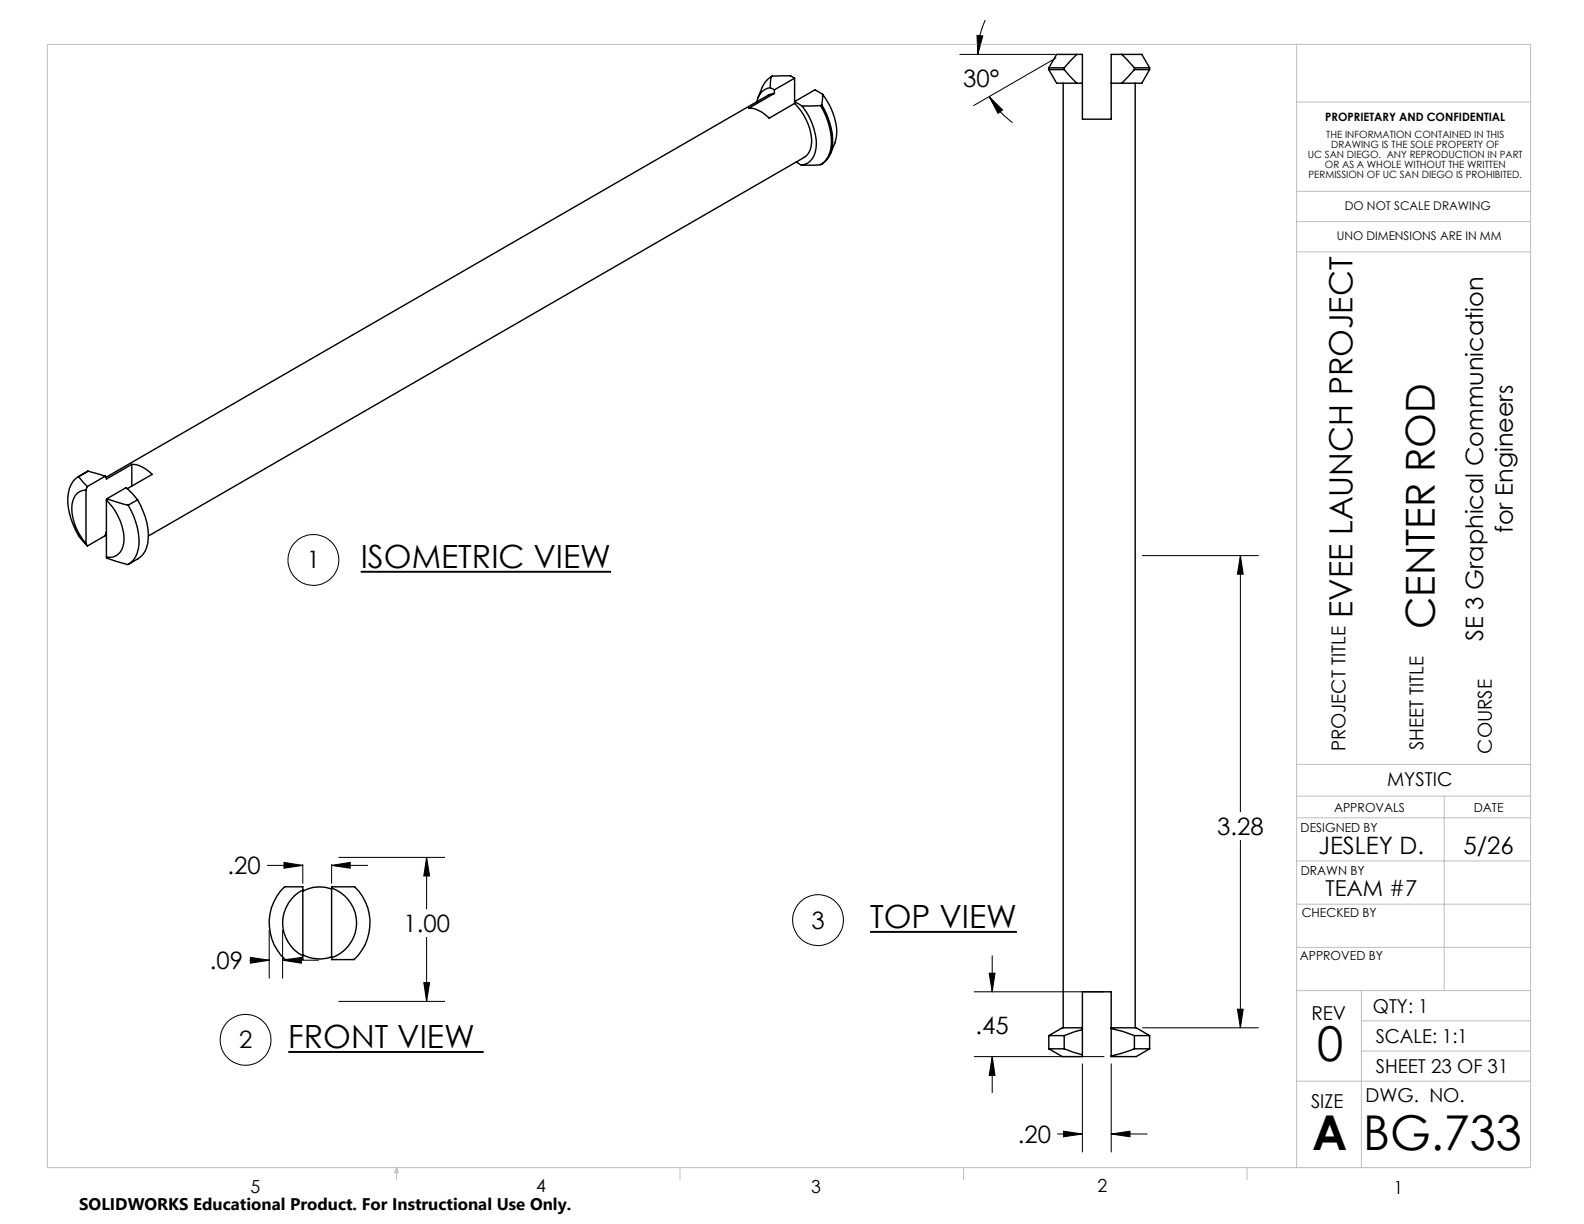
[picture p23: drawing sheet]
<svg xmlns="http://www.w3.org/2000/svg" width="279mm" height="216mm" viewBox="0 0 279 216" stroke-linecap="round" stroke-linejoin="round" font-family="sans-serif">
<defs><g id="words">
<g font-size="8.5">
<text x="232.3" y="187.1">0</text>
<text x="231.5" y="202.9">A</text>
<text x="240.4" y="202.9">BG.733</text>
</g>
<text font-size="7.1" x="253.1" y="111" transform="rotate(-90 253.1 111)">CENTER ROD</text>
<g font-size="5.6">
<text x="63.6" y="100.2">ISOMETRIC VIEW</text>
<text x="238.5" y="109" transform="rotate(-90 238.5 109)">EVEE LAUNCH PROJECT</text>
<text x="153.5" y="163.8">TOP VIEW</text>
<text x="50.9" y="184.9">FRONT VIEW</text>
</g>
<g font-size="4.2">
<text x="169.9" y="15.4">30°</text>
<text x="266.8" y="94" transform="rotate(-90 266.8 94)">for Engineers</text>
<text x="54.1" y="100.3">1</text>
<text x="261.6" y="113.1" transform="rotate(-90 261.6 113.1)">SE 3 Graphical Communication</text>
<text x="214.7" y="147.3">3.28</text>
<text x="40.1" y="154.2">.20</text>
<text x="232.6" y="150.7">JESLEY D.</text>
<text x="258.1" y="150.7">5/26</text>
<text x="71.2" y="164.4">1.00</text>
<text x="143.1" y="163.8">3</text>
<text x="37" y="171">.09</text>
<text x="42.2" y="184.9">2</text>
<text x="172.1" y="182.5">.45</text>
<text x="179.5" y="201.6">.20</text>
</g>
<text font-size="3.9" x="233.8" y="158">TEAM #7</text>
<g font-size="3.4">
<text x="237.3" y="132.5" transform="rotate(-90 237.3 132.5)">PROJECT TITLE</text>
<text x="251.1" y="132.3" transform="rotate(-90 251.1 132.3)">SHEET TITLE</text>
<text x="263.1" y="133" transform="rotate(-90 263.1 133)">COURSE</text>
<text x="244.7" y="138.7">MYSTIC</text>
<text x="231.3" y="180">REV</text>
<text x="242.2" y="178.7">QTY: 1</text>
<text x="242.7" y="183.9">SCALE: 1:1</text>
<text x="242.7" y="189.2">SHEET 23 OF 31</text>
<text x="231.3" y="195.4">SIZE</text>
<text x="240.9" y="194.3">DWG. NO.</text>
</g>
<g font-size="3.2">
<text x="44.2" y="210.4">5</text>
<text x="94.6" y="210.3">4</text>
<text x="143.1" y="210.4">3</text>
<text x="193.6" y="210.3">2</text>
<text x="245.8" y="210.7">1</text>
</g>
<text font-size="3" x="14" y="213.5">SOLIDWORKS Educational Product. For Instructional Use Only.</text>
<g font-size="2.2">
<text x="235.3" y="143.1">APPROVALS</text>
<text x="259.9" y="143.1">DATE</text>
<text x="229.4" y="146.7">DESIGNED BY</text>
<text x="229.4" y="154.4">DRAWN BY</text>
<text x="229.6" y="161.8">CHECKED BY</text>
<text x="229.3" y="169.4">APPROVED BY</text>
</g>
<g font-size="2.1">
<text x="237.2" y="37.1">DO NOT SCALE DRAWING</text>
<text x="235.8" y="42.3">UNO DIMENSIONS ARE IN MM</text>
</g>
<text font-size="2" x="233.8" y="21.4">PROPRIETARY AND CONFIDENTIAL</text>
<g font-size="1.8">
<text x="230.7" y="27.9">UC SAN DIEGO. ANY REPRODUCTION IN PART</text>
<text x="233.7" y="29.7">OR AS A WHOLE WITHOUT THE WRITTEN</text>
<text x="233.9" y="24.4">THE INFORMATION CONTAINED IN THIS</text>
<text x="234.8" y="26.2">DRAWING IS THE SOLE PROPERTY OF</text>
<text x="230.8" y="31.5">PERMISSION OF UC SAN DIEGO IS PROHIBITED.</text>
</g>
</g></defs>
<path d="M63.6 100.9h44.2M153.5 164.4h25.9M50.9 185.6h34.4" fill="none" stroke="#000" stroke-width=".34"/>
<g fill="none" stroke="#000" stroke-width=".18">
<path d="M169.3 9.6h16.8M172.3 6.2l1.1 .2-.9 3.2zM173.8 3.5a14.5 14.5 0 0 0-1.3 6.1M174.5 17l2.3 2.4-.8 .6zM174.5 17a15.8 15.8 0 0 0 4.1 4.6M186.3 10.2l-14.6 8.4M201.5 98h20.5M218.8 98v45.2M218.8 98l.5 3.3h-1zM47.2 152.6h6.2M50.1 152.1l3.3 .5-3.3 .5zM53.4 152.5v3.3"/>
<path d="M58.5 152.6l3.3-.5v1zM58.5 152.5v3.3M58.5 152.6h6.3M59.8 151.2h18.6M75.2 151.2v9.1M75.2 151.2l.6 3.3h-1zM218.8 148.2v33.1M44.1 169.4h3.4M44.2 168.9l3.3 .5-3.3 .5zM47.5 164.1v8.4M49.8 164.1v8.4M49.8 169.4h6.4"/>
<path d="M49.8 169.4l3.4-.5v1zM59.8 176.6h18.6M74.8 173.3h1l-.6 3.3zM75.2 165.3v11.3M171.8 174.9h22.9M174.5 171.7h1l-.5 3.2zM175 168.6v6.3M218.3 178h1l-.5 3.3zM171.8 186.4h22.9M175 186.4l.5 3.3h-1zM175 186.4v6.3M187.6 199.5l3.3 .5-3.3 .5z"/>
<path d="M190.9 187.6v15.6M196 187.6v15.6M201.5 181.3h20.5M186.5 200h4.4M196 200h6.4M196 200l3.3-.5v1z"/>
<circle cx="55.3" cy="98.8" r="4.5"/>
<circle cx="144.3" cy="162.3" r="4.5"/>
<circle cx="43.3" cy="183.4" r="4.5"/>
</g>
<g fill="none" stroke="#c0c0c0" stroke-width=".18">
<path d="M8.4 7.8h261.6v198.2h-261.6zM228.7 7.8v198.2M228.7 18h41.3M228.7 33.8h41.3M228.7 39.1h41.3M228.7 44.4h41.3M228.7 134.8h41.3M228.7 159.5h41.3M228.7 151.9h41.3M228.7 144.3h41.3M228.7 140.4h41.3M254.7 140.4v34.3"/>
<path d="M228.7 174.7h41.3M228.7 167.1h41.3M240.1 174.7v31.3M228.7 190.7h41.3M240.1 185.4h29.9M240.1 180.1h29.9M70 206v2.1M70 206l.3 .8h-.7zM119.9 206v2.1M170 206v2.1M220 206v2.1"/>
</g>
<path d="M218.8 98l.5 3.3h-1zM218.3 178h1l-.5 3.3zM175 186.4l.5 3.3h-1zM174.5 171.7h1l-.5 3.2zM187.6 199.5l3.3 .5-3.3 .5zM196 200l3.3-.5v1zM172.3 6.2l1.1 .1-.9 3.3zM174.5 17l2.3 2.4-.8 .6zM75.2 151.2l.6 3.3h-1zM74.8 173.3h1l-.6 3.3zM50.1 152.1l3.3 .5-3.3 .5zM58.5 152.6l3.3-.5v1zM49.8 169.4l3.4-.5v1zM44.2 168.9l3.3 .5-3.3 .5z" fill="#000"/>
<g fill="none" stroke="#000" stroke-width=".25">
<path d="M135.9 15.5l.1-1.9a3.6 3.6 0 0 0-1.5 1.7l-.8 1.9M135.9 15.5a2.87 2.87 0 0 0-2.4 2.5M135.9 15.5l.7 .3M136.2 13.4h3.3l.7 .4M136.2 13.4l-.3 .2M136.2 13.4l-.1 .1M136.6 16.5l-1.1 .3-116.8 67.4M136.6 16.5l-4.5 2.6a5.2 5.2 0 0 1 3.6 1.7l4.5-2.6M136.6 15.8v.7M140.2 18.2a9.3 9.3 0 0 1 2.9 7.7 2.66 2.66 0 0 1-1.2 1.9l-115.7 66.7M140.2 13.8v4.4M140.2 13.8l-3.6 2"/>
<path d="M141.5 18.7a11.1 11.1 0 0 1 2.4 7.5 3.1 3.1 0 0 1-2.5 2.9M144.7 18.6l-3.2 .1M144.7 18.6a11.8 11.8 0 0 1 1.8 7.7 3.9 3.9 0 0 1-1.8 2.8h-3.3M145 18.5a11.8 11.8 0 0 1 1.8 7.6 3.7 3.7 0 0 1-2 2.9M145 18.5l-.3 .1M145.1 16.6l-.1 1.9M145.1 16.6a11.3 11.3 0 0 1 2.4 7.5l-.3 1.2-.7 1.9M145.1 16.6l-1.3-.8-3.6 2.1 1.3 .8M185 12h2.7M185 12.3h2.7M185 12.3l1.4 2.4h3.5M185 12v.3"/>
<path d="M187.5 14.7v166.6M187.7 12.3l2.2 2.4M187.7 12v.3M189.9 9.6l-2.2 2.4M189.9 9.6h-3.5l-1.4 2.4M189.9 9.6h1v11.4h5.1v-11.4h1.9M189.9 14.7h1M196 14.7h1.9M197.9 9.6l2.2 2.4M197.9 9.6h3.5l1.4 2.4M200.1 12.3l-2.2 2.4M200.1 12.3h2.7"/>
<path d="M200.1 12h2.7M200.1 12v.3M200.2 14.7v166.6M202.8 12.3l-1.4 2.4h-3.5M202.8 12v.3M140.4 28.6l1 .5M13.9 84.1l1.5 1.7M13.9 84.1a4.3 4.3 0 0 0-1.9 3.7 11.9 11.9 0 0 0 3.4 8.5M15.2 86.4a2.54 2.54 0 0 0-2.5 2.6 9.6 9.6 0 0 0 2.5 6.9M15.2 95.9l.2 .4M15.2 86.4v9.5M15.4 85.8l-.2 .6"/>
<path d="M15.5 83.1l3.1 .9M15.5 83.1l-1.7 1M15.5 83.1l-1.6 1M18.6 84l-3.2 1.8M18.8 88.2a9.9 9.9 0 0 1 3 7.5 2.56 2.56 0 0 1-3 2.5M18.8 88.2v10M18.8 93.8l-.3 .7-3.1 1.8M18.8 88l3.8 1.1M18.8 88l3.5-2 2 2.2M18.8 88v.2M22.6 89.1a11.8 11.8 0 0 1 1.8 7.7 3.8 3.8 0 0 1-1.9 2.8l-3.6-1.1-.1-.3M23.2 81.9a5.2 5.2 0 0 1 3.6 1.8l-4.3 2.5"/>
<path d="M23.2 81.9l-4.4 2.6-.2-.5M23.2 81.9v3.9M24.3 88.2a11.2 11.2 0 0 1 1.6 8.4 3.6 3.6 0 0 1-1.6 2l-1.6 .9M24.3 88.2l-1.7 .9M50.2 156.4h3.2v12.9h-3.1a8.9 8.9 0 0 1-.1-12.9zM53.4 157a6.5 6.5 0 0 0-3.6 5.8 6.5 6.5 0 0 0 3.6 5.8M58.5 156.6a6.5 6.5 0 0 1 4.4 6.2 6.5 6.5 0 0 1-4.4 6.1M58.5 156.4h4a8.8 8.8 0 0 1-.1 12.9h-3.9zM58.5 156.8a6.2 6.2 0 0 0-5.1 .4M53.4 168.4a6.4 6.4 0 0 0 5.1 .4M185 182.7h2.7M185 185h2.7"/>
<path d="M185 182.7v2.3M187.7 185l3.2 1.1M187.7 182.7v2.3M190.9 181.3h-3.5l-2.4 1.4M190.9 181.6l-3.2 1.1M196 181.4l2 .5 2.1 .8M196 181.3v.1M196 181.3h4.4l2.4 1.4M196 181.4v5h4.4l2.4-1.4M196 181.3v-6.4h-5.1v11.5h-3.5l-2.4-1.4M200.1 185h2.7M200.1 182.7h2.7"/>
<path d="M200.1 185l-4.1 1.3M200.1 182.7v2.3M202.8 182.7v2.3"/>
</g>
<use href="#words"/>
</svg>
